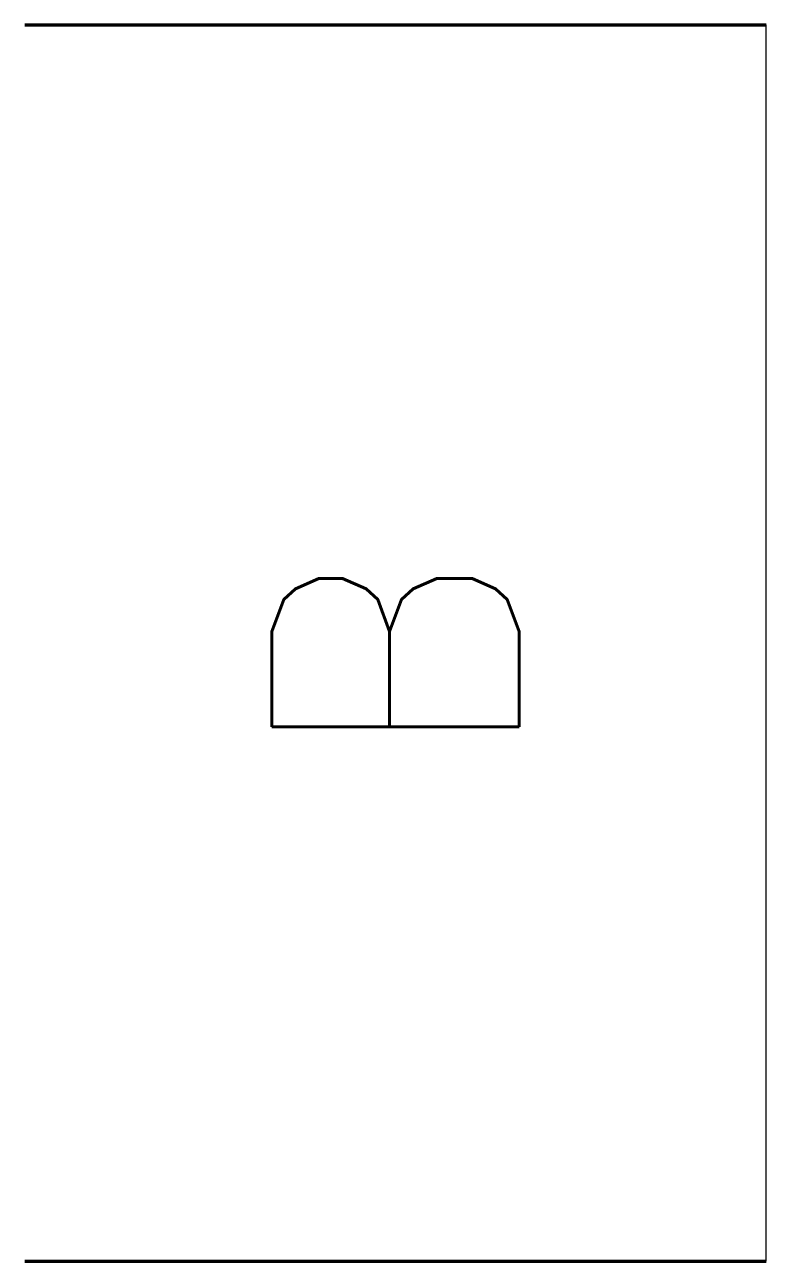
# Model space of a CAD drawing. Header units: millimetres. Extents: x 210 to 216, y 190 to 200.
import ezdxf
from ezdxf.enums import TextEntityAlignment as Align

# ---------------------------------------------------------------- set-up
doc = ezdxf.new("R2010")
doc.units = ezdxf.units.MM
doc.header["$MEASUREMENT"] = 0
doc.layers.get('0').update_dxf_attribs({"linetype": 'CONTINUOUS'})
doc.styles.add('ROMANS', font='romans')

msp = doc.modelspace()

# ---------------------------------------------------------------- linework, layer by layer
at = {"color": 3, "lineweight": 80}
for p, q in [((210, 200), (216, 200)), ((210, 190), (216, 190))]:
    msp.add_line(p, q, dxfattribs=at)
at = {"color": 3}
msp.add_line((216, 190), (216, 200), dxfattribs=at)

# ---------------------------------------------------------------- texts
at = {"color": 7, "style": 'ROMANS'}
msp.add_attdef('B', text='', height=2, rotation=90, dxfattribs=at).set_placement((213, 194.88), align=Align.MIDDLE_CENTER)

doc.saveas('drawing.dxf')
